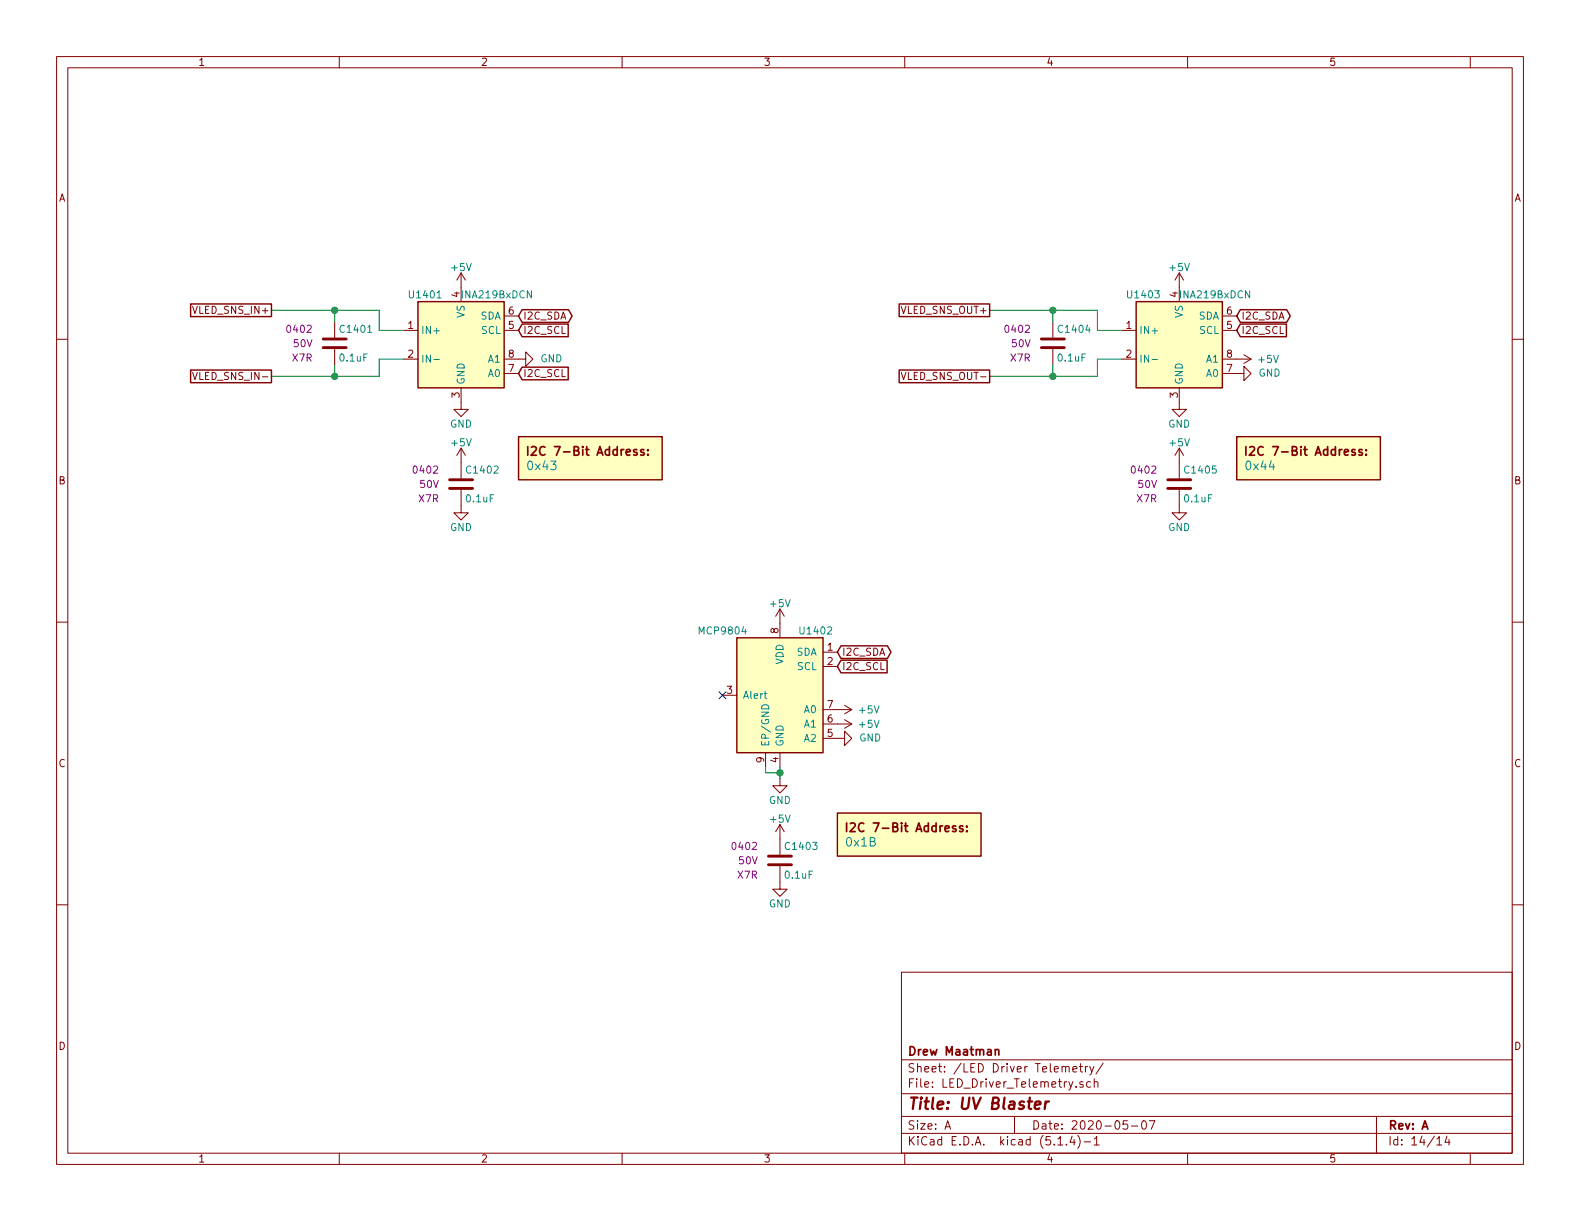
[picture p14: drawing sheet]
EESchema Schematic File Version 4
LIBS:UV_Blaster-cache
EELAYER 30 0
EELAYER END
$Descr A 11000 8500
encoding utf-8
Sheet 14 14
Title "UV Blaster"
Date "2020-05-07"
Rev "A"
Comp "Drew Maatman"
Comment1 ""
Comment2 ""
Comment3 ""
Comment4 ""
$EndDescr
$Comp
L power:GND #PWR?
U 1 1
P 5430 5420
AR Path="/5B3E071A/5EA7D76F" Ref="#PWR?"  Part="1" 
AR Path="/5E0652BA/5EA7D76F" Ref="#PWR?"  Part="1" 
AR Path="/5E0A0E29/5EA7D76F" Ref="#PWR?"  Part="1" 
AR Path="/5E0DC084/5EA7D76F" Ref="#PWR?"  Part="1" 
AR Path="/5E0F9112/5EA7D76F" Ref="#PWR?"  Part="1" 
AR Path="/5E9E1D5D/5EA7D76F" Ref="#PWR?"  Part="1" 
AR Path="/5EA79DD6/5EA7D76F" Ref="#PWR01407"  Part="1" 
F 0 "#PWR01407" H 5430 5170 50  0001 C CNN
F 1 "GND" H 5430 5270 50  0000 C CNN
F 2 "" H 5430 5420 50  0001 C CNN
F 3 "" H 5430 5420 50  0001 C CNN
	1    5430 5420
	-1   0    0    -1  
$EndComp
Wire Wire Line
	5430 5420 5430 5380
Wire Wire Line
	5430 5380 5430 5340
Wire Wire Line
	5430 5380 5330 5380
Wire Wire Line
	5330 5380 5330 5340
Connection ~ 5430 5380
$Comp
L Sensor_Temperature:MCP9804_DFN U?
U 1 1
P 5430 4840
AR Path="/5B3E071A/5EA7D77C" Ref="U?"  Part="1" 
AR Path="/5E0652BA/5EA7D77C" Ref="U?"  Part="1" 
AR Path="/5E0A0E29/5EA7D77C" Ref="U?"  Part="1" 
AR Path="/5E0DC084/5EA7D77C" Ref="U?"  Part="1" 
AR Path="/5E0F9112/5EA7D77C" Ref="U?"  Part="1" 
AR Path="/5E9E1D5D/5EA7D77C" Ref="U?"  Part="1" 
AR Path="/5EA79DD6/5EA7D77C" Ref="U1402"  Part="1" 
F 0 "U1402" H 5180 5290 50  0000 C CNN
F 1 "MCP9804" H 5830 5290 50  0000 C CNN
F 2 "Package_DFN_QFN:DFN-8-1EP_3x2mm_P0.5mm_EP1.3x1.5mm" H 4330 4340 50  0001 C CNN
F 3 "http://ww1.microchip.com/downloads/en/DeviceDoc/22203b.pdf" H 5180 5290 50  0001 C CNN
F 4 "MCP9804T-E/MCCT-ND" H 5430 4840 50  0001 C CNN "Digi-Key PN"
F 5 "Telemetry" H 5430 4840 50  0001 C CNN "Configuration"
	1    5430 4840
	-1   0    0    -1  
$EndComp
Text GLabel 5830 4640 2    50   Input ~ 0
I2C_SCL
Text GLabel 5830 4540 2    50   BiDi ~ 0
I2C_SDA
NoConn ~ 5030 4840
$Comp
L Custom_Library:C_Custom C?
U 1 1
P 5430 5990
AR Path="/5B3E071A/5EA7D77D" Ref="C?"  Part="1" 
AR Path="/5E0652BA/5EA7D77D" Ref="C?"  Part="1" 
AR Path="/5E0A0E29/5EA7D77D" Ref="C?"  Part="1" 
AR Path="/5E0DC084/5EA7D77D" Ref="C?"  Part="1" 
AR Path="/5E0F9112/5EA7D77D" Ref="C?"  Part="1" 
AR Path="/5E9E1D5D/5EA7D77D" Ref="C?"  Part="1" 
AR Path="/5EA79DD6/5EA7D77D" Ref="C1403"  Part="1" 
F 0 "C1403" H 5455 6090 50  0000 L CNN
F 1 "0.1uF" H 5455 5890 50  0000 L CNN
F 2 "Capacitors_SMD:C_0402" H 5468 5840 50  0001 C CNN
F 3 "" H 5455 6090 50  0001 C CNN
F 4 "0402" H 5280 6090 50  0000 R CNN "display_footprint"
F 5 "50V" H 5280 5990 50  0000 R CNN "Voltage"
F 6 "X7R" H 5280 5890 50  0000 R CNN "Dielectric"
F 7 "490-10701-1-ND" H 1520 -890 50  0001 C CNN "Digi-Key PN"
F 8 "Telemetry" H 5430 5990 50  0001 C CNN "Configuration"
	1    5430 5990
	1    0    0    -1  
$EndComp
$Comp
L power:GND #PWR?
U 1 1
P 5430 6140
AR Path="/5E0652BA/5EA7D77E" Ref="#PWR?"  Part="1" 
AR Path="/5E0A0E29/5EA7D77E" Ref="#PWR?"  Part="1" 
AR Path="/5E0DC084/5EA7D77E" Ref="#PWR?"  Part="1" 
AR Path="/5E0F9112/5EA7D77E" Ref="#PWR?"  Part="1" 
AR Path="/5E9E1D5D/5EA7D77E" Ref="#PWR?"  Part="1" 
AR Path="/5EA79DD6/5EA7D77E" Ref="#PWR01409"  Part="1" 
F 0 "#PWR01409" H 5430 5890 50  0001 C CNN
F 1 "GND" H 5430 5990 50  0000 C CNN
F 2 "" H 5430 6140 50  0001 C CNN
F 3 "" H 5430 6140 50  0001 C CNN
	1    5430 6140
	1    0    0    -1  
$EndComp
$Comp
L power:GND #PWR?
U 1 1
P 3210 2800
AR Path="/5E0652BA/5EA7D770" Ref="#PWR?"  Part="1" 
AR Path="/5E0A0E29/5EA7D770" Ref="#PWR?"  Part="1" 
AR Path="/5E052856/5EA7D770" Ref="#PWR?"  Part="1" 
AR Path="/5E0DC084/5EA7D770" Ref="#PWR?"  Part="1" 
AR Path="/5E9E1D5D/5EA7D770" Ref="#PWR?"  Part="1" 
AR Path="/5EA79DD6/5EA7D770" Ref="#PWR01402"  Part="1" 
F 0 "#PWR01402" H 3210 2550 50  0001 C CNN
F 1 "GND" H 3210 2650 50  0000 C CNN
F 2 "" H 3210 2800 50  0001 C CNN
F 3 "" H 3210 2800 50  0001 C CNN
	1    3210 2800
	1    0    0    -1  
$EndComp
Text GLabel 3610 2300 2    50   Input ~ 0
I2C_SCL
$Comp
L Custom_Library:C_Custom C?
U 1 1
P 3210 3370
AR Path="/5B3E071A/5EA7D771" Ref="C?"  Part="1" 
AR Path="/5E0652BA/5EA7D771" Ref="C?"  Part="1" 
AR Path="/5E0A0E29/5EA7D771" Ref="C?"  Part="1" 
AR Path="/5E052856/5EA7D771" Ref="C?"  Part="1" 
AR Path="/5E0DC084/5EA7D771" Ref="C?"  Part="1" 
AR Path="/5E9E1D5D/5EA7D771" Ref="C?"  Part="1" 
AR Path="/5EA79DD6/5EA7D771" Ref="C1402"  Part="1" 
F 0 "C1402" H 3235 3470 50  0000 L CNN
F 1 "0.1uF" H 3235 3270 50  0000 L CNN
F 2 "Capacitors_SMD:C_0402" H 3248 3220 50  0001 C CNN
F 3 "" H 3235 3470 50  0001 C CNN
F 4 "0402" H 3060 3470 50  0000 R CNN "display_footprint"
F 5 "50V" H 3060 3370 50  0000 R CNN "Voltage"
F 6 "X7R" H 3060 3270 50  0000 R CNN "Dielectric"
F 7 "490-10701-1-ND" H -700 -3510 50  0001 C CNN "Digi-Key PN"
F 8 "Telemetry" H 3210 3370 50  0001 C CNN "Configuration"
	1    3210 3370
	1    0    0    -1  
$EndComp
$Comp
L power:GND #PWR?
U 1 1
P 3210 3520
AR Path="/5E0652BA/5EA7D772" Ref="#PWR?"  Part="1" 
AR Path="/5E0A0E29/5EA7D772" Ref="#PWR?"  Part="1" 
AR Path="/5E052856/5EA7D772" Ref="#PWR?"  Part="1" 
AR Path="/5E0DC084/5EA7D772" Ref="#PWR?"  Part="1" 
AR Path="/5E9E1D5D/5EA7D772" Ref="#PWR?"  Part="1" 
AR Path="/5EA79DD6/5EA7D772" Ref="#PWR01404"  Part="1" 
F 0 "#PWR01404" H 3210 3270 50  0001 C CNN
F 1 "GND" H 3210 3370 50  0000 C CNN
F 2 "" H 3210 3520 50  0001 C CNN
F 3 "" H 3210 3520 50  0001 C CNN
	1    3210 3520
	1    0    0    -1  
$EndComp
Text GLabel 3610 2200 2    50   BiDi ~ 0
I2C_SDA
Wire Wire Line
	2330 2620 2330 2540
Wire Wire Line
	2330 2240 2330 2160
$Comp
L Custom_Library:C_Custom C?
U 1 1
P 2330 2390
AR Path="/5B3E071A/5EA7D774" Ref="C?"  Part="1" 
AR Path="/5E0652BA/5EA7D774" Ref="C?"  Part="1" 
AR Path="/5E0A0E29/5EA7D774" Ref="C?"  Part="1" 
AR Path="/5E052856/5EA7D774" Ref="C?"  Part="1" 
AR Path="/5E0DC084/5EA7D774" Ref="C?"  Part="1" 
AR Path="/5E9E1D5D/5EA7D774" Ref="C?"  Part="1" 
AR Path="/5EA79DD6/5EA7D774" Ref="C1401"  Part="1" 
F 0 "C1401" H 2355 2490 50  0000 L CNN
F 1 "0.1uF" H 2355 2290 50  0000 L CNN
F 2 "Capacitors_SMD:C_0402" H 2368 2240 50  0001 C CNN
F 3 "" H 2355 2490 50  0001 C CNN
F 4 "0402" H 2180 2490 50  0000 R CNN "display_footprint"
F 5 "50V" H 2180 2390 50  0000 R CNN "Voltage"
F 6 "X7R" H 2180 2290 50  0000 R CNN "Dielectric"
F 7 "490-10701-1-ND" H -1580 -4490 50  0001 C CNN "Digi-Key PN"
F 8 "Telemetry" H 2330 2390 50  0001 C CNN "Configuration"
	1    2330 2390
	1    0    0    -1  
$EndComp
Wire Wire Line
	1890 2620 2330 2620
Wire Wire Line
	1890 2160 2330 2160
$Comp
L Analog_ADC:INA219BxDCN U1401
U 1 1
P 3210 2400
F 0 "U1401" H 2960 2750 50  0000 C CNN
F 1 "INA219BxDCN" H 3460 2750 50  0000 C CNN
F 2 "Package_TO_SOT_SMD:SOT-23-8" H 3860 2050 50  0001 C CNN
F 3 "http://www.ti.com/lit/ds/symlink/ina219.pdf" H 3560 2300 50  0001 C CNN
F 4 "296-46420-1-ND" H 3210 2400 50  0001 C CNN "Digi-Key PN"
F 5 "Telemetry" H 3210 2400 50  0001 C CNN "Configuration"
	1    3210 2400
	1    0    0    -1  
$EndComp
Wire Wire Line
	2810 2300 2640 2300
Wire Wire Line
	2640 2300 2640 2160
Wire Wire Line
	2640 2160 2330 2160
Connection ~ 2330 2160
Wire Wire Line
	2810 2500 2640 2500
Wire Wire Line
	2640 2500 2640 2620
Wire Wire Line
	2640 2620 2330 2620
Connection ~ 2330 2620
$Comp
L power:GND #PWR?
U 1 1
P 8210 2800
AR Path="/5E0652BA/5E1DA355" Ref="#PWR?"  Part="1" 
AR Path="/5E0A0E29/5E1DA355" Ref="#PWR?"  Part="1" 
AR Path="/5E052856/5E1DA355" Ref="#PWR?"  Part="1" 
AR Path="/5E0DC084/5E1DA355" Ref="#PWR?"  Part="1" 
AR Path="/5E9E1D5D/5E1DA355" Ref="#PWR?"  Part="1" 
AR Path="/5EA79DD6/5E1DA355" Ref="#PWR01414"  Part="1" 
F 0 "#PWR01414" H 8210 2550 50  0001 C CNN
F 1 "GND" H 8210 2650 50  0000 C CNN
F 2 "" H 8210 2800 50  0001 C CNN
F 3 "" H 8210 2800 50  0001 C CNN
	1    8210 2800
	1    0    0    -1  
$EndComp
Text GLabel 8610 2300 2    50   Input ~ 0
I2C_SCL
$Comp
L Custom_Library:C_Custom C?
U 1 1
P 8210 3370
AR Path="/5B3E071A/5E1DA366" Ref="C?"  Part="1" 
AR Path="/5E0652BA/5E1DA366" Ref="C?"  Part="1" 
AR Path="/5E0A0E29/5E1DA366" Ref="C?"  Part="1" 
AR Path="/5E052856/5E1DA366" Ref="C?"  Part="1" 
AR Path="/5E0DC084/5E1DA366" Ref="C?"  Part="1" 
AR Path="/5E9E1D5D/5E1DA366" Ref="C?"  Part="1" 
AR Path="/5EA79DD6/5E1DA366" Ref="C1405"  Part="1" 
F 0 "C1405" H 8235 3470 50  0000 L CNN
F 1 "0.1uF" H 8235 3270 50  0000 L CNN
F 2 "Capacitors_SMD:C_0402" H 8248 3220 50  0001 C CNN
F 3 "" H 8235 3470 50  0001 C CNN
F 4 "0402" H 8060 3470 50  0000 R CNN "display_footprint"
F 5 "50V" H 8060 3370 50  0000 R CNN "Voltage"
F 6 "X7R" H 8060 3270 50  0000 R CNN "Dielectric"
F 7 "490-10701-1-ND" H 4300 -3510 50  0001 C CNN "Digi-Key PN"
F 8 "Telemetry" H 8210 3370 50  0001 C CNN "Configuration"
	1    8210 3370
	1    0    0    -1  
$EndComp
$Comp
L power:GND #PWR?
U 1 1
P 8210 3520
AR Path="/5E0652BA/5E1DA372" Ref="#PWR?"  Part="1" 
AR Path="/5E0A0E29/5E1DA372" Ref="#PWR?"  Part="1" 
AR Path="/5E052856/5E1DA372" Ref="#PWR?"  Part="1" 
AR Path="/5E0DC084/5E1DA372" Ref="#PWR?"  Part="1" 
AR Path="/5E9E1D5D/5E1DA372" Ref="#PWR?"  Part="1" 
AR Path="/5EA79DD6/5E1DA372" Ref="#PWR01416"  Part="1" 
F 0 "#PWR01416" H 8210 3270 50  0001 C CNN
F 1 "GND" H 8210 3370 50  0000 C CNN
F 2 "" H 8210 3520 50  0001 C CNN
F 3 "" H 8210 3520 50  0001 C CNN
	1    8210 3520
	1    0    0    -1  
$EndComp
Text GLabel 8610 2200 2    50   BiDi ~ 0
I2C_SDA
Wire Wire Line
	7330 2620 7330 2540
Wire Wire Line
	7330 2240 7330 2160
$Comp
L Custom_Library:C_Custom C?
U 1 1
P 7330 2390
AR Path="/5B3E071A/5E1DA385" Ref="C?"  Part="1" 
AR Path="/5E0652BA/5E1DA385" Ref="C?"  Part="1" 
AR Path="/5E0A0E29/5E1DA385" Ref="C?"  Part="1" 
AR Path="/5E052856/5E1DA385" Ref="C?"  Part="1" 
AR Path="/5E0DC084/5E1DA385" Ref="C?"  Part="1" 
AR Path="/5E9E1D5D/5E1DA385" Ref="C?"  Part="1" 
AR Path="/5EA79DD6/5E1DA385" Ref="C1404"  Part="1" 
F 0 "C1404" H 7355 2490 50  0000 L CNN
F 1 "0.1uF" H 7355 2290 50  0000 L CNN
F 2 "Capacitors_SMD:C_0402" H 7368 2240 50  0001 C CNN
F 3 "" H 7355 2490 50  0001 C CNN
F 4 "0402" H 7180 2490 50  0000 R CNN "display_footprint"
F 5 "50V" H 7180 2390 50  0000 R CNN "Voltage"
F 6 "X7R" H 7180 2290 50  0000 R CNN "Dielectric"
F 7 "490-10701-1-ND" H 3420 -4490 50  0001 C CNN "Digi-Key PN"
F 8 "Telemetry" H 7330 2390 50  0001 C CNN "Configuration"
	1    7330 2390
	1    0    0    -1  
$EndComp
Wire Wire Line
	6890 2620 7330 2620
Wire Wire Line
	6890 2160 7330 2160
$Comp
L Analog_ADC:INA219BxDCN U1403
U 1 1
P 8210 2400
F 0 "U1403" H 7960 2750 50  0000 C CNN
F 1 "INA219BxDCN" H 8460 2750 50  0000 C CNN
F 2 "Package_TO_SOT_SMD:SOT-23-8" H 8860 2050 50  0001 C CNN
F 3 "http://www.ti.com/lit/ds/symlink/ina219.pdf" H 8560 2300 50  0001 C CNN
F 4 "296-46420-1-ND" H 8210 2400 50  0001 C CNN "Digi-Key PN"
F 5 "Telemetry" H 8210 2400 50  0001 C CNN "Configuration"
	1    8210 2400
	1    0    0    -1  
$EndComp
Wire Wire Line
	7810 2300 7640 2300
Wire Wire Line
	7640 2300 7640 2160
Wire Wire Line
	7640 2160 7330 2160
Connection ~ 7330 2160
Wire Wire Line
	7810 2500 7640 2500
Wire Wire Line
	7640 2500 7640 2620
Wire Wire Line
	7640 2620 7330 2620
Connection ~ 7330 2620
Text GLabel 1890 2160 0    50   UnSpc ~ 0
VLED_SNS_IN+
Text GLabel 1890 2620 0    50   UnSpc ~ 0
VLED_SNS_IN-
Text GLabel 6890 2160 0    50   UnSpc ~ 0
VLED_SNS_OUT+
Text GLabel 6890 2620 0    50   UnSpc ~ 0
VLED_SNS_OUT-
$Comp
L power:+5V #PWR01401
U 1 1
P 3210 2000
F 0 "#PWR01401" H 3210 1850 50  0001 C CNN
F 1 "+5V" H 3210 2140 50  0000 C CNN
F 2 "" H 3210 2000 50  0001 C CNN
F 3 "" H 3210 2000 50  0001 C CNN
	1    3210 2000
	1    0    0    -1  
$EndComp
$Comp
L power:+5V #PWR01403
U 1 1
P 3210 3220
F 0 "#PWR01403" H 3210 3070 50  0001 C CNN
F 1 "+5V" H 3210 3360 50  0000 C CNN
F 2 "" H 3210 3220 50  0001 C CNN
F 3 "" H 3210 3220 50  0001 C CNN
	1    3210 3220
	1    0    0    -1  
$EndComp
$Comp
L power:+5V #PWR01406
U 1 1
P 5430 4340
F 0 "#PWR01406" H 5430 4190 50  0001 C CNN
F 1 "+5V" H 5430 4480 50  0000 C CNN
F 2 "" H 5430 4340 50  0001 C CNN
F 3 "" H 5430 4340 50  0001 C CNN
	1    5430 4340
	1    0    0    -1  
$EndComp
$Comp
L power:+5V #PWR01408
U 1 1
P 5430 5840
F 0 "#PWR01408" H 5430 5690 50  0001 C CNN
F 1 "+5V" H 5430 5980 50  0000 C CNN
F 2 "" H 5430 5840 50  0001 C CNN
F 3 "" H 5430 5840 50  0001 C CNN
	1    5430 5840
	1    0    0    -1  
$EndComp
$Comp
L power:+5V #PWR01415
U 1 1
P 8210 3220
F 0 "#PWR01415" H 8210 3070 50  0001 C CNN
F 1 "+5V" H 8210 3360 50  0000 C CNN
F 2 "" H 8210 3220 50  0001 C CNN
F 3 "" H 8210 3220 50  0001 C CNN
	1    8210 3220
	1    0    0    -1  
$EndComp
$Comp
L power:+5V #PWR01413
U 1 1
P 8210 2000
F 0 "#PWR01413" H 8210 1850 50  0001 C CNN
F 1 "+5V" H 8210 2140 50  0000 C CNN
F 2 "" H 8210 2000 50  0001 C CNN
F 3 "" H 8210 2000 50  0001 C CNN
	1    8210 2000
	1    0    0    -1  
$EndComp
$Comp
L Custom_Library:I2C_Address DOC?
U 1 1
P 4110 3240
AR Path="/5E0652BA/5EC05B05" Ref="DOC?"  Part="1" 
AR Path="/5E0A0E29/5EC05B05" Ref="DOC?"  Part="1" 
AR Path="/5E052856/5EC05B05" Ref="DOC?"  Part="1" 
AR Path="/5E939D24/5EC05B05" Ref="DOC?"  Part="1" 
AR Path="/5E9E0E9F/5EC05B05" Ref="DOC?"  Part="1" 
AR Path="/5E9E1D5D/5EC05B05" Ref="DOC?"  Part="1" 
AR Path="/5EA79DD6/5EC05B05" Ref="DOC1401"  Part="1" 
F 0 "DOC1401" H 4110 3490 60  0001 C CNN
F 1 "0x43" H 3660 3240 60  0000 L CNN
F 2 "" H 4110 3590 60  0001 C CNN
F 3 "" H 4110 3590 60  0001 C CNN
	1    4110 3240
	1    0    0    -1  
$EndComp
$Comp
L power:GND #PWR?
U 1 1
P 3610 2500
AR Path="/5E9E0E9F/5EC05B0B" Ref="#PWR?"  Part="1" 
AR Path="/5EA79DD6/5EC05B0B" Ref="#PWR01405"  Part="1" 
F 0 "#PWR01405" H 3610 2250 50  0001 C CNN
F 1 "GND" V 3610 2350 50  0000 R CNN
F 2 "" H 3610 2500 50  0001 C CNN
F 3 "" H 3610 2500 50  0001 C CNN
	1    3610 2500
	0    -1   -1   0   
$EndComp
Text GLabel 3610 2600 2    50   Input ~ 0
I2C_SCL
$Comp
L Custom_Library:I2C_Address DOC?
U 1 1
P 9110 3240
AR Path="/5E0652BA/5EC0824B" Ref="DOC?"  Part="1" 
AR Path="/5E0A0E29/5EC0824B" Ref="DOC?"  Part="1" 
AR Path="/5E052856/5EC0824B" Ref="DOC?"  Part="1" 
AR Path="/5E939D24/5EC0824B" Ref="DOC?"  Part="1" 
AR Path="/5E9E0E9F/5EC0824B" Ref="DOC?"  Part="1" 
AR Path="/5E9E1D5D/5EC0824B" Ref="DOC?"  Part="1" 
AR Path="/5EA79DD6/5EC0824B" Ref="DOC1403"  Part="1" 
F 0 "DOC1403" H 9110 3490 60  0001 C CNN
F 1 "0x44" H 8660 3240 60  0000 L CNN
F 2 "" H 9110 3590 60  0001 C CNN
F 3 "" H 9110 3590 60  0001 C CNN
	1    9110 3240
	1    0    0    -1  
$EndComp
$Comp
L power:+5V #PWR01417
U 1 1
P 8610 2500
F 0 "#PWR01417" H 8610 2350 50  0001 C CNN
F 1 "+5V" V 8610 2640 50  0000 L CNN
F 2 "" H 8610 2500 50  0001 C CNN
F 3 "" H 8610 2500 50  0001 C CNN
	1    8610 2500
	0    1    1    0   
$EndComp
$Comp
L power:GND #PWR?
U 1 1
P 8610 2600
AR Path="/5E9E0E9F/5EC0CD00" Ref="#PWR?"  Part="1" 
AR Path="/5EA79DD6/5EC0CD00" Ref="#PWR01418"  Part="1" 
F 0 "#PWR01418" H 8610 2350 50  0001 C CNN
F 1 "GND" V 8610 2450 50  0000 R CNN
F 2 "" H 8610 2600 50  0001 C CNN
F 3 "" H 8610 2600 50  0001 C CNN
	1    8610 2600
	0    -1   -1   0   
$EndComp
$Comp
L Custom_Library:I2C_Address DOC?
U 1 1
P 6330 5860
AR Path="/5E0652BA/5EC17E6E" Ref="DOC?"  Part="1" 
AR Path="/5E0A0E29/5EC17E6E" Ref="DOC?"  Part="1" 
AR Path="/5E052856/5EC17E6E" Ref="DOC?"  Part="1" 
AR Path="/5E939D24/5EC17E6E" Ref="DOC?"  Part="1" 
AR Path="/5E9E0E9F/5EC17E6E" Ref="DOC?"  Part="1" 
AR Path="/5E9E1D5D/5EC17E6E" Ref="DOC?"  Part="1" 
AR Path="/5E9E1E13/5EC17E6E" Ref="DOC?"  Part="1" 
AR Path="/5EA79DD6/5EC17E6E" Ref="DOC1402"  Part="1" 
F 0 "DOC1402" H 6330 6110 60  0001 C CNN
F 1 "0x1B" H 5880 5860 60  0000 L CNN
F 2 "" H 6330 6210 60  0001 C CNN
F 3 "" H 6330 6210 60  0001 C CNN
	1    6330 5860
	1    0    0    -1  
$EndComp
$Comp
L power:GND #PWR?
U 1 1
P 5830 5140
AR Path="/5E9E0E9F/5EC17E74" Ref="#PWR?"  Part="1" 
AR Path="/5EA79DD6/5EC17E74" Ref="#PWR01412"  Part="1" 
F 0 "#PWR01412" H 5830 4890 50  0001 C CNN
F 1 "GND" V 5830 4990 50  0000 R CNN
F 2 "" H 5830 5140 50  0001 C CNN
F 3 "" H 5830 5140 50  0001 C CNN
	1    5830 5140
	0    -1   -1   0   
$EndComp
$Comp
L power:+5V #PWR?
U 1 1
P 5830 5040
AR Path="/5E9E1D5D/5EC17E80" Ref="#PWR?"  Part="1" 
AR Path="/5E9E1E13/5EC17E80" Ref="#PWR?"  Part="1" 
AR Path="/5EA79DD6/5EC17E80" Ref="#PWR01411"  Part="1" 
F 0 "#PWR01411" H 5830 4890 50  0001 C CNN
F 1 "+5V" V 5830 5180 50  0000 L CNN
F 2 "" H 5830 5040 50  0001 C CNN
F 3 "" H 5830 5040 50  0001 C CNN
	1    5830 5040
	0    1    1    0   
$EndComp
$Comp
L power:+5V #PWR?
U 1 1
P 5830 4940
AR Path="/5E9E1D5D/5EC182B3" Ref="#PWR?"  Part="1" 
AR Path="/5E9E1E13/5EC182B3" Ref="#PWR?"  Part="1" 
AR Path="/5EA79DD6/5EC182B3" Ref="#PWR01410"  Part="1" 
F 0 "#PWR01410" H 5830 4790 50  0001 C CNN
F 1 "+5V" V 5830 5080 50  0000 L CNN
F 2 "" H 5830 4940 50  0001 C CNN
F 3 "" H 5830 4940 50  0001 C CNN
	1    5830 4940
	0    1    1    0   
$EndComp
$EndSCHEMATC
